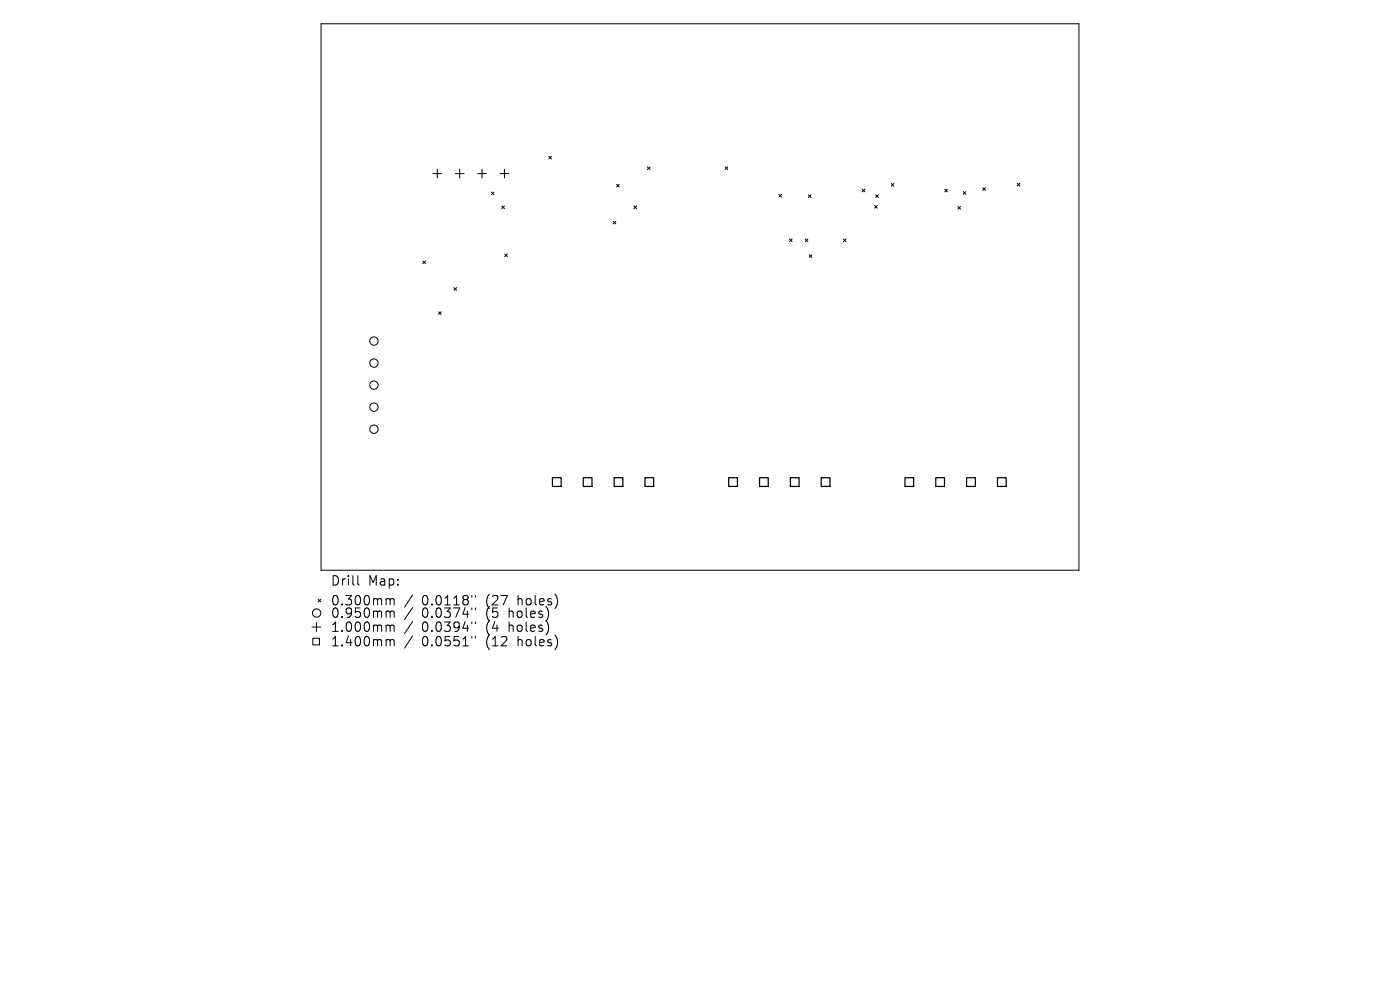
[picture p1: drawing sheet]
<svg xmlns="http://www.w3.org/2000/svg" width="297mm" height="210mm" viewBox="0 0 297 210" stroke-linecap="round" stroke-linejoin="round" font-family="sans-serif">
<defs><g id="words">
<g font-size="2.8">
<text x="70.1" y="124.5">Drill</text>
<text x="78.1" y="124.5">Map:</text>
<text x="70.1" y="128.7">0.300mm</text>
<text x="70.1" y="131.3">0.950mm</text>
<text x="89.5" y="128.7">0.0118&quot;</text>
<text x="89.5" y="131.3">0.0374&quot;</text>
<text x="103.2" y="128.7">(27</text>
<text x="103.2" y="131.3">(5</text>
<text x="108.2" y="131.3">holes)</text>
<text x="110.1" y="128.7">holes)</text>
<text x="70.1" y="134.3">1.000mm</text>
<text x="70.1" y="137.4">1.400mm</text>
<text x="89.5" y="134.3">0.0394&quot;</text>
<text x="89.5" y="137.4">0.0551&quot;</text>
<text x="103.2" y="134.3">(4</text>
<text x="103.2" y="137.4">(12</text>
<text x="108.2" y="134.3">holes)</text>
<text x="110.1" y="137.4">holes)</text>
</g>
</g></defs>
<g fill="none" stroke="#000" stroke-width=".21">
<path d="M68.1 5h160.8v116h-160.8zM91.8 36.8h1.9M92.8 35.9v1.9M96.6 36.8h1.9M97.5 35.9v1.9M101.3 36.8h1.9M102.3 35.9v1.9M106.1 36.8h1.9M107 35.9v1.9M116.4 33.2l.6 .5M117 33.2l-.6 .5M130.8 39.1l.6 .6"/>
<path d="M131.4 39.1l-.6 .6M137.3 35.4l.6 .6M137.9 35.4l-.6 .6M153.8 35.4l.6 .6M154.4 35.4l-.6 .6M189.1 38.9l.5 .6M189.6 38.9l-.5 .6M208.5 39.8l.6 .6M209.1 39.8l-.6 .6M215.8 38.9l.6 .5M216.4 38.9l-.6 .5M89.7 55.4l.6 .5"/>
<path d="M90.3 55.4l-.6 .5M104.2 40.7l.6 .6M104.8 40.7l-.6 .6M106.5 43.7l.5 .6M107 43.7l-.5 .6M107.1 53.9l.5 .5M107.6 53.9l-.5 .5M130.1 46.9l.5 .6M130.6 46.9l-.5 .6M134.5 43.7l.5 .6M135 43.7l-.5 .6M165.2 41.2l.6 .6"/>
<path d="M165.8 41.2l-.6 .6M167.5 50.7l.5 .6M168 50.7l-.5 .6M170.8 50.7l.6 .6M171.4 50.7l-.6 .6M171.5 41.3l.5 .6M171.7 54l.5 .6M172 41.3l-.5 .6M172.2 54l-.5 .6M178.9 50.7l.6 .6M179.5 50.7l-.6 .6M182.9 40.1l.6 .6"/>
<path d="M183.5 40.1l-.6 .6M185.5 43.6l.6 .5M185.8 41.3l.5 .6M186.1 43.6l-.6 .5M186.3 41.3l-.5 .6M200.4 40.2l.6 .5M201 40.2l-.6 .5M203.2 43.8l.6 .6M203.8 43.8l-.6 .6M204.3 40.6l.6 .6M204.9 40.6l-.6 .6M93 66.1l.6 .6"/>
<path d="M93.6 66.1l-.6 .6M96.3 61l.6 .6M96.9 61l-.6 .6M66.2 133h1.9M66.4 135.4h1.4v1.4h-1.4zM67.1 132.1v1.9M67.5 127.1l.6 .6M68.1 127.1l-.6 .6M75.9 122.1v1.7l.3 .3M82.2 127h.3l.3 .3M82.2 129.6l.5 .1 .1 .2M82.2 132.6l.5 .1 .1 .2"/>
<path d="M82.2 135.7h.3l.3 .3M82.8 127.3l.3-.3 .4 .1 .1 1.2M82.8 127.3v1M82.8 129.9v1.1M82.8 132.9v1M82.8 136v1M82.8 129.9l.3-.3 .4 .1 .1 1.3M82.8 132.9l.3-.3 .4 .1 .1 1.2M82.8 136l.3-.3 .4 .1 .1 1.2M87.5 126.2l-1.7 2.6M87.5 128.9l-1.7 2.5M87.5 131.8l-1.7 2.6"/>
<path d="M87.5 134.9l-1.7 2.6M100.1 126.3v.4M100.1 129v.3M100.1 131.9v.4M100.1 135v.4M100.9 126.3v.4M100.9 129v.3M100.9 131.9v.4M100.9 135v.4"/>
<circle cx="79.3" cy="72.3" r=".89"/>
<circle cx="79.3" cy="77" r=".89"/>
<circle cx="79.3" cy="91" r=".89"/>
<circle cx="79.3" cy="86.4" r=".89"/>
<circle cx="79.3" cy="81.7" r=".89"/>
<circle cx="67.2" cy="130" r=".89"/>
</g>
<path d="M117.2 101.3h1.8v1.9h-1.8zM123.7 101.3h1.9v1.9h-1.9zM130.3 101.3h1.8v1.9h-1.8zM136.8 101.3h1.9v1.9h-1.9zM154.6 101.3h1.8v1.9h-1.8zM161.1 101.3h1.9v1.9h-1.9zM167.7 101.3h1.8v1.9h-1.8zM174.2 101.3h1.9v1.9h-1.9zM192 101.3h1.8v1.9h-1.8zM198.5 101.3h1.9v1.9h-1.9zM205.1 101.3h1.8v1.9h-1.8zM211.6 101.3h1.9v1.9h-1.9z" fill="none" stroke="#000" stroke-width=".26"/>
<use href="#words"/>
</svg>
